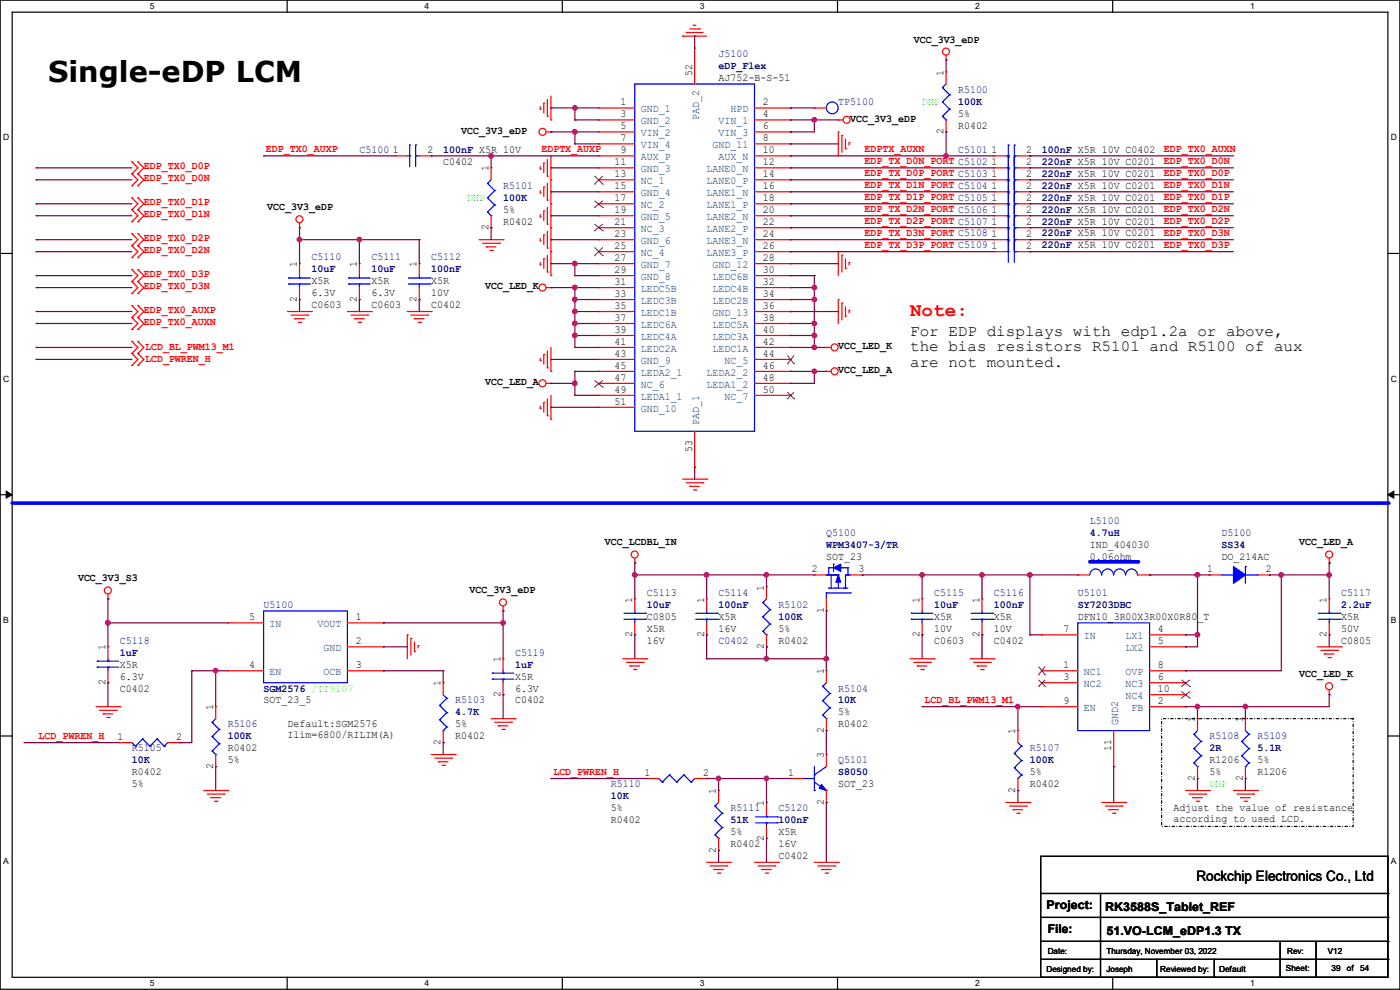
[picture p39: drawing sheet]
<svg xmlns="http://www.w3.org/2000/svg" width="297mm" height="210mm" viewBox="0 0 297 210" stroke-linecap="round" stroke-linejoin="round" font-family="sans-serif">
<defs><g id="words">
<text font-size="6.1" x="10.2" y="17.3">Single-eDP LCM</text>
<text font-size="4.1" fill="#f00" x="193.1" y="67">Note:</text>
<g font-size="3.3">
<text x="193.1" y="71.2">For EDP displays with edp1.2a or above,</text>
<text x="193.1" y="74.5">the bias resistors R5101 and R5100 of aux</text>
<text x="193.1" y="77.9">are not mounted.</text>
</g>
<text font-size="3" x="253.8" y="186.9">Rockchip Electronics Co., Ltd</text>
<g font-size="2.5">
<text x="222" y="192.9">Project:</text>
<text x="222.3" y="198">File:</text>
<text x="234.5" y="193.2">RK3588S_Tablet_REF</text>
<text x="234.7" y="198.2">51.VO-LCM_eDP1.3 TX</text>
</g>
<g font-size="2.3">
<text x="193.8" y="9">VCC_3V3_eDP</text>
<text x="146.8" y="16" transform="rotate(-90 146.8 16)">52</text>
<text x="152.4" y="17.1">AJ752-B-S-51</text>
<text x="200.2" y="16" transform="rotate(-90 200.2 16)">1</text>
<text x="131.6" y="22.4">1</text>
<text x="161.8" y="22.4">2</text>
<text x="97.8" y="28.3">VCC_3V3_eDP</text>
<text x="131.6" y="24.9">3</text>
<text x="131.6" y="27.4">5</text>
<text x="131.6" y="30">7</text>
<text x="161.8" y="24.9">4</text>
<text x="161.8" y="27.4">6</text>
<text x="161.8" y="30">8</text>
<text x="180.4" y="25.8">VCC_3V3_eDP</text>
<text x="200.2" y="28.5" transform="rotate(-90 200.2 28.5)">2</text>
<text x="203.2" y="27.3">R0402</text>
<text x="203.2" y="24.8">5%</text>
<text x="83.4" y="32.5">1</text>
<text x="90.7" y="32.5">2</text>
<text x="94" y="34.9">C0402</text>
<text x="130.3" y="35.1">11</text>
<text x="131.6" y="32.5">9</text>
<text x="161.8" y="32.5">10</text>
<text x="161.8" y="35.1">12</text>
<text x="210.4" y="32.5">1</text>
<text x="210.4" y="35.1">1</text>
<text x="217.7" y="32.5">2</text>
<text x="217.7" y="35.1">2</text>
<text x="103.6" y="36.4" transform="rotate(-90 103.6 36.4)">1</text>
<text x="130.3" y="37.6">13</text>
<text x="130.3" y="40.1">15</text>
<text x="161.8" y="37.6">14</text>
<text x="161.8" y="40.1">16</text>
<text x="210.4" y="40.1">1</text>
<text x="210.4" y="37.6">1</text>
<text x="217.7" y="40.1">2</text>
<text x="217.7" y="37.6">2</text>
<text x="56.7" y="44.6">VCC_3V3_eDP</text>
<text x="106.7" y="47.6">R0402</text>
<text x="106.7" y="45.1">5%</text>
<text x="130.3" y="42.7">17</text>
<text x="130.3" y="45.2">19</text>
<text x="130.3" y="47.8">21</text>
<text x="161.8" y="42.7">18</text>
<text x="161.8" y="45.2">20</text>
<text x="161.8" y="47.8">22</text>
<text x="210.4" y="47.8">1</text>
<text x="210.4" y="45.2">1</text>
<text x="210.4" y="42.7">1</text>
<text x="217.7" y="47.8">2</text>
<text x="217.7" y="45.2">2</text>
<text x="217.7" y="42.7">2</text>
<text x="103.6" y="48.8" transform="rotate(-90 103.6 48.8)">2</text>
<text x="130.3" y="50.3">23</text>
<text x="130.3" y="52.8">25</text>
<text x="161.8" y="50.3">24</text>
<text x="161.8" y="52.8">26</text>
<text x="210.4" y="50.3">1</text>
<text x="210.4" y="52.8">1</text>
<text x="217.7" y="50.3">2</text>
<text x="217.7" y="52.8">2</text>
<text x="63" y="56.7" transform="rotate(-90 63 56.7)">1</text>
<text x="75.7" y="56.7" transform="rotate(-90 75.7 56.7)">1</text>
<text x="88.4" y="56.7" transform="rotate(-90 88.4 56.7)">1</text>
<text x="130.3" y="55.4">27</text>
<text x="130.3" y="57.9">29</text>
<text x="161.8" y="55.4">28</text>
<text x="161.8" y="57.9">30</text>
<text x="63" y="64.1" transform="rotate(-90 63 64.1)">2</text>
<text x="66.1" y="65.4">C0603</text>
<text x="66.1" y="60.3">X5R</text>
<text x="66.1" y="62.9">6.3V</text>
<text x="75.7" y="64.1" transform="rotate(-90 75.7 64.1)">2</text>
<text x="78.8" y="65.4">C0603</text>
<text x="78.8" y="60.3">X5R</text>
<text x="78.8" y="62.9">6.3V</text>
<text x="88.4" y="64.1" transform="rotate(-90 88.4 64.1)">2</text>
<text x="91.5" y="65.4">C0402</text>
<text x="91.5" y="60.3">X5R</text>
<text x="91.5" y="62.9">10V</text>
<text x="102.9" y="61.3">VCC_LED_K</text>
<text x="130.3" y="60.5">31</text>
<text x="130.3" y="63">33</text>
<text x="130.3" y="65.5">35</text>
<text x="161.8" y="60.5">32</text>
<text x="161.8" y="63">34</text>
<text x="161.8" y="65.5">36</text>
<text x="130.3" y="68.1">37</text>
<text x="130.3" y="70.6">39</text>
<text x="161.8" y="68.1">38</text>
<text x="161.8" y="70.6">40</text>
<text x="130.3" y="73.2">41</text>
<text x="130.3" y="75.7">43</text>
<text x="161.8" y="73.2">42</text>
<text x="161.8" y="75.7">44</text>
<text x="177.8" y="74">VCC_LED_K</text>
<text x="102.9" y="81.7">VCC_LED_A</text>
<text x="130.3" y="78.2">45</text>
<text x="130.3" y="80.8">47</text>
<text x="130.3" y="83.3">49</text>
<text x="161.8" y="78.2">46</text>
<text x="161.8" y="80.8">48</text>
<text x="161.8" y="83.3">50</text>
<text x="177.8" y="79.1">VCC_LED_A</text>
<text x="130.3" y="85.9">51</text>
<text x="146.8" y="95.8" transform="rotate(-90 146.8 95.8)">53</text>
<text x="128.3" y="115.7">VCC_LCDBL_IN</text>
<text x="175.3" y="118.7">SOT_23</text>
<text x="231.2" y="116.2">IND_404030</text>
<text x="231.2" y="118.7">0.06ohm</text>
<text x="259.1" y="118.7">DO_214AC</text>
<text x="275.6" y="115.7">VCC_LED_A</text>
<text x="16.6" y="123.3">VCC_3V3_S3</text>
<text x="99.6" y="125.9">VCC_3V3_eDP</text>
<text x="162.1" y="125.3" transform="rotate(-90 162.1 125.3)">1</text>
<text x="172.3" y="121.4">2</text>
<text x="182.2" y="121.4">3</text>
<text x="256.1" y="121.4">1</text>
<text x="268.5" y="121.4">2</text>
<text x="52.9" y="131.6">5</text>
<text x="75.5" y="131.6">1</text>
<text x="134.1" y="127.8" transform="rotate(-90 134.1 127.8)">1</text>
<text x="137.2" y="131.4">C0805</text>
<text x="149.4" y="127.8" transform="rotate(-90 149.4 127.8)">1</text>
<text x="152.4" y="131.4">X5R</text>
<text x="174.8" y="130.1" transform="rotate(-90 174.8 130.1)">1</text>
<text x="195.1" y="127.8" transform="rotate(-90 195.1 127.8)">1</text>
<text x="198.2" y="131.4">X5R</text>
<text x="207.8" y="127.8" transform="rotate(-90 207.8 127.8)">1</text>
<text x="210.9" y="131.4">X5R</text>
<text x="228.6" y="131.4">DFN10_3R00X3R00X0R80_T</text>
<text x="281.4" y="127.8" transform="rotate(-90 281.4 127.8)">1</text>
<text x="284.5" y="131.4">X5R</text>
<text x="22.4" y="138" transform="rotate(-90 22.4 138)">1</text>
<text x="75.5" y="136.7">2</text>
<text x="134.1" y="135.2" transform="rotate(-90 134.1 135.2)">2</text>
<text x="137.2" y="134">X5R</text>
<text x="137.2" y="136.5">16V</text>
<text x="149.4" y="135.2" transform="rotate(-90 149.4 135.2)">2</text>
<text x="152.4" y="134">16V</text>
<text x="162.1" y="137.7" transform="rotate(-90 162.1 137.7)">2</text>
<text x="165.1" y="136.5">R0402</text>
<text x="165.1" y="134">5%</text>
<text x="195.1" y="135.2" transform="rotate(-90 195.1 135.2)">2</text>
<text x="198.2" y="136.5">C0603</text>
<text x="198.2" y="134">10V</text>
<text x="207.8" y="135.2" transform="rotate(-90 207.8 135.2)">2</text>
<text x="210.9" y="136.5">C0402</text>
<text x="210.9" y="134">10V</text>
<text x="225.6" y="134.1">7</text>
<text x="245.7" y="134.1">4</text>
<text x="245.7" y="136.7">5</text>
<text x="281.4" y="135.2" transform="rotate(-90 281.4 135.2)">2</text>
<text x="284.5" y="136.5">C0805</text>
<text x="284.5" y="134">50V</text>
<text x="25.4" y="141.6">X5R</text>
<text x="52.9" y="141.7">4</text>
<text x="75.5" y="141.7">3</text>
<text x="106.2" y="140.5" transform="rotate(-90 106.2 140.5)">1</text>
<text x="174.8" y="143" transform="rotate(-90 174.8 143)">1</text>
<text x="225.6" y="141.7">1</text>
<text x="245.7" y="141.7">8</text>
<text x="275.6" y="143.6">VCC_LED_K</text>
<text x="22.4" y="145.3" transform="rotate(-90 22.4 145.3)">2</text>
<text x="25.4" y="146.7">C0402</text>
<text x="25.4" y="144.1">6.3V</text>
<text x="55.9" y="149.2">SOT_23_5</text>
<text x="93.5" y="145.6" transform="rotate(-90 93.5 145.6)">1</text>
<text x="106.2" y="147.9" transform="rotate(-90 106.2 147.9)">2</text>
<text x="109.3" y="149.2">C0402</text>
<text x="109.3" y="144.1">X5R</text>
<text x="109.3" y="146.7">6.3V</text>
<text x="225.6" y="144.3">3</text>
<text x="225.6" y="149.4">9</text>
<text x="245.7" y="149.4">2</text>
<text x="245.7" y="144.3">6</text>
<text x="245.7" y="146.8">10</text>
<text x="45.2" y="150.7" transform="rotate(-90 45.2 150.7)">1</text>
<text x="61" y="154.3">Default:SGM2576</text>
<text x="96.6" y="154.3">5%</text>
<text x="174.8" y="155.5" transform="rotate(-90 174.8 155.5)">2</text>
<text x="177.8" y="154.3">R0402</text>
<text x="177.8" y="151.8">5%</text>
<text x="215.4" y="155.7" transform="rotate(-90 215.4 155.7)">1</text>
<text x="253.5" y="153.2" transform="rotate(-90 253.5 153.2)">1</text>
<text x="263.7" y="153.2" transform="rotate(-90 263.7 153.2)">1</text>
<text x="24.9" y="157">1</text>
<text x="37.4" y="157">2</text>
<text x="48.3" y="159.4">R0402</text>
<text x="48.3" y="161.9">5%</text>
<text x="61" y="156.6">Ilim=6800/RILIM(A)</text>
<text x="93.5" y="158" transform="rotate(-90 93.5 158)">2</text>
<text x="96.6" y="156.8">R0402</text>
<text x="174.8" y="160.8" transform="rotate(-90 174.8 160.8)">3</text>
<text x="235.7" y="159.3" transform="rotate(-90 235.7 159.3)">11</text>
<text x="256.6" y="161.9">R1206</text>
<text x="266.7" y="161.9">5%</text>
<text x="28" y="164.5">R0402</text>
<text x="28" y="167">5%</text>
<text x="45.2" y="163.1" transform="rotate(-90 45.2 163.1)">2</text>
<text x="136.7" y="164.6">1</text>
<text x="149.1" y="164.6">2</text>
<text x="167.2" y="164.6">1</text>
<text x="177.8" y="167">SOT_23</text>
<text x="218.5" y="167">R0402</text>
<text x="218.5" y="164.5">5%</text>
<text x="253.5" y="165.7" transform="rotate(-90 253.5 165.7)">2</text>
<text x="256.6" y="164.5">5%</text>
<text x="263.7" y="165.7" transform="rotate(-90 263.7 165.7)">2</text>
<text x="266.7" y="164.5">R1206</text>
<text x="129.6" y="172.1">5%</text>
<text x="151.9" y="168.4" transform="rotate(-90 151.9 168.4)">1</text>
<text x="162.1" y="171" transform="rotate(-90 162.1 171)">1</text>
<text x="174.8" y="170.7" transform="rotate(-90 174.8 170.7)">2</text>
<text x="215.4" y="168.2" transform="rotate(-90 215.4 168.2)">2</text>
<text x="249" y="172.1">Adjust the value of resistance</text>
<text x="129.6" y="174.6">R0402</text>
<text x="155" y="179.7">R0402</text>
<text x="155" y="177.2">5%</text>
<text x="162.1" y="178.4" transform="rotate(-90 162.1 178.4)">2</text>
<text x="165.1" y="177.2">X5R</text>
<text x="165.1" y="179.7">16V</text>
<text x="249" y="174.4">according to used LCD.</text>
<text x="151.9" y="180.9" transform="rotate(-90 151.9 180.9)">2</text>
<text x="165.1" y="182.2">C0402</text>
</g>
<g font-size="2.3" fill="#000080">
<text x="152.4" y="12.1">J5100</text>
<text x="152.4" y="14.6">eDP_Flex</text>
<text x="177.8" y="22.2">TP5100</text>
<text x="203.2" y="19.7">R5100</text>
<text x="203.2" y="22.2">100K</text>
<text x="76.2" y="32.4">C5100</text>
<text x="94" y="32.4">100nF X5R 10V</text>
<text x="203.2" y="32.4">C5101</text>
<text x="221" y="32.4">100nF X5R 10V C0402</text>
<text x="221" y="34.9">220nF X5R 10V C0201</text>
<text x="106.7" y="40">R5101</text>
<text x="221" y="40">220nF X5R 10V C0201</text>
<text x="221" y="37.5">220nF X5R 10V C0201</text>
<text x="106.7" y="42.5">100K</text>
<text x="221" y="47.6">220nF X5R 10V C0201</text>
<text x="221" y="45.1">220nF X5R 10V C0201</text>
<text x="221" y="42.5">220nF X5R 10V C0201</text>
<text x="221" y="50.2">220nF X5R 10V C0201</text>
<text x="221" y="52.7">220nF X5R 10V C0201</text>
<text x="66.1" y="55.2">C5110</text>
<text x="66.1" y="57.8">10uF</text>
<text x="78.8" y="55.2">C5111</text>
<text x="78.8" y="57.8">10uF</text>
<text x="91.5" y="55.2">C5112</text>
<text x="91.5" y="57.8">100nF</text>
<text x="175.3" y="113.7">Q5100</text>
<text x="231.2" y="111.1">L5100</text>
<text x="231.2" y="113.7">4.7uH</text>
<text x="259.1" y="113.7">D5100</text>
<text x="175.3" y="116.2">WPM3407-3/TR</text>
<text x="259.1" y="116.2">SS34</text>
<text x="55.9" y="128.9">U5100</text>
<text x="137.2" y="126.4">C5113</text>
<text x="137.2" y="128.9">10uF</text>
<text x="152.4" y="126.4">C5114</text>
<text x="152.4" y="128.9">100nF</text>
<text x="165.1" y="128.9">R5102</text>
<text x="165.1" y="131.4">100K</text>
<text x="198.2" y="126.4">C5115</text>
<text x="198.2" y="128.9">10uF</text>
<text x="210.9" y="126.4">C5116</text>
<text x="210.9" y="128.9">100nF</text>
<text x="228.6" y="126.4">U5101</text>
<text x="228.6" y="128.9">SY7203DBC</text>
<text x="284.5" y="126.4">C5117</text>
<text x="284.5" y="128.9">2.2uF</text>
<text x="25.4" y="136.5">C5118</text>
<text x="152.4" y="136.5">C0402</text>
<text x="25.4" y="139.1">1uF</text>
<text x="109.3" y="139.1">C5119</text>
<text x="109.3" y="141.6">1uF</text>
<text x="55.9" y="146.7">SGM2576 /TT9107</text>
<text x="96.6" y="149.2">R5103</text>
<text x="177.8" y="146.7">R5104</text>
<text x="177.8" y="149.2">10K</text>
<text x="48.3" y="154.3">R5106</text>
<text x="96.6" y="151.8">4.7K</text>
<text x="28" y="159.4">R5105</text>
<text x="28" y="161.9">10K</text>
<text x="48.3" y="156.8">100K</text>
<text x="177.8" y="161.9">Q5101</text>
<text x="218.5" y="159.4">R5107</text>
<text x="218.5" y="161.9">100K</text>
<text x="256.6" y="156.8">R5108</text>
<text x="256.6" y="159.4">2R</text>
<text x="266.7" y="156.8">R5109</text>
<text x="266.7" y="159.4">5.1R</text>
<text x="129.6" y="167">R5110</text>
<text x="177.8" y="164.5">S8050</text>
<text x="129.6" y="169.5">10K</text>
<text x="155" y="172.1">R5111</text>
<text x="165.1" y="172.1">C5120</text>
<text x="155" y="174.6">51K</text>
<text x="165.1" y="174.6">100nF</text>
</g>
<g font-size="2.3" fill="#004080">
<text x="135.9" y="23.8">GND_1</text>
<text x="155" y="23.8">HPD</text>
<text x="135.9" y="26.4">GND_2</text>
<text x="135.9" y="28.9">VIN_2</text>
<text x="148.3" y="25.4" transform="rotate(-90 148.3 25.4)">PAD_2</text>
<text x="152.4" y="26.4">VIN_1</text>
<text x="152.4" y="28.9">VIN_3</text>
<text x="135.9" y="31.5">VIN_4</text>
<text x="135.9" y="34">AUX_P</text>
<text x="151.2" y="31.5">GND_11</text>
<text x="152.4" y="34">AUX_N</text>
<text x="135.9" y="36.5">GND_3</text>
<text x="135.9" y="39.1">NC_1</text>
<text x="135.9" y="41.6">GND_4</text>
<text x="149.9" y="36.5">LANE0_N</text>
<text x="149.9" y="39.1">LANE0_P</text>
<text x="149.9" y="41.6">LANE1_N</text>
<text x="135.9" y="44.2">NC_2</text>
<text x="135.9" y="46.7">GND_5</text>
<text x="149.9" y="44.2">LANE1_P</text>
<text x="149.9" y="46.7">LANE2_N</text>
<text x="135.9" y="49.2">NC_3</text>
<text x="135.9" y="51.8">GND_6</text>
<text x="149.9" y="49.2">LANE2_P</text>
<text x="149.9" y="51.8">LANE3_N</text>
<text x="135.9" y="54.3">NC_4</text>
<text x="135.9" y="56.9">GND_7</text>
<text x="135.9" y="59.4">GND_8</text>
<text x="149.9" y="54.3">LANE3_P</text>
<text x="151.2" y="56.9">GND_12</text>
<text x="151.2" y="59.4">LEDC6B</text>
<text x="135.9" y="61.9">LEDC5B</text>
<text x="135.9" y="64.5">LEDC3B</text>
<text x="151.2" y="61.9">LEDC4B</text>
<text x="151.2" y="64.5">LEDC2B</text>
<text x="135.9" y="67">LEDC1B</text>
<text x="135.9" y="69.6">LEDC6A</text>
<text x="151.2" y="67">GND_13</text>
<text x="151.2" y="69.6">LEDC5A</text>
<text x="135.9" y="72.1">LEDC4A</text>
<text x="135.9" y="74.6">LEDC2A</text>
<text x="135.9" y="77.2">GND_9</text>
<text x="151.2" y="72.1">LEDC3A</text>
<text x="151.2" y="74.6">LEDC1A</text>
<text x="153.7" y="77.2">NC_5</text>
<text x="135.9" y="79.7">LEDA2_1</text>
<text x="135.9" y="82.3">NC_6</text>
<text x="149.9" y="79.7">LEDA2_2</text>
<text x="149.9" y="82.3">LEDA1_2</text>
<text x="135.9" y="84.8">LEDA1_1</text>
<text x="135.9" y="87.3">GND_10</text>
<text x="153.7" y="84.8">NC_7</text>
<text x="148.3" y="90.2" transform="rotate(-90 148.3 90.2)">PAD_1</text>
<text x="57.2" y="133.1">IN</text>
<text x="67.4" y="133.1">VOUT</text>
<text x="229.9" y="135.6">IN</text>
<text x="238.8" y="135.6">LX1</text>
<text x="57.2" y="143.2">EN</text>
<text x="68.6" y="143.2">OCB</text>
<text x="68.6" y="138.1">GND</text>
<text x="229.9" y="143.2">NC1</text>
<text x="238.8" y="138.1">LX2</text>
<text x="238.8" y="143.2">OVP</text>
<text x="229.9" y="145.8">NC2</text>
<text x="238.8" y="145.8">NC3</text>
<text x="238.8" y="148.3">NC4</text>
<text x="229.9" y="150.8">EN</text>
<text x="237.2" y="153.7" transform="rotate(-90 237.2 153.7)">GND2</text>
<text x="240.1" y="150.8">FB</text>
</g>
<g font-size="2.3" fill="#0f0">
<text x="195.6" y="22.2">DNP</text>
<text x="99.1" y="42.5">DNP</text>
<text x="256.6" y="167">DNP</text>
</g>
<g font-size="2.3" fill="#f00">
<text x="30.5" y="35.9">EDP_TX0_D0P</text>
<text x="56.4" y="32.3">EDP_TX0_AUXP</text>
<text x="114.9" y="32.3">EDPTX_AUXP</text>
<text x="183.4" y="32.3">EDPTX_AUXN</text>
<text x="183.4" y="34.9">EDP_TX_D0N_PORT C5102</text>
<text x="246.9" y="32.3">EDP_TX0_AUXN</text>
<text x="246.9" y="34.9">EDP_TX0_D0N</text>
<text x="30.5" y="38.5">EDP_TX0_D0N</text>
<text x="183.4" y="37.4">EDP_TX_D0P_PORT C5103</text>
<text x="183.4" y="40">EDP_TX_D1N_PORT C5104</text>
<text x="246.9" y="40">EDP_TX0_D1N</text>
<text x="246.9" y="37.4">EDP_TX0_D0P</text>
<text x="30.5" y="46.1">EDP_TX0_D1N</text>
<text x="30.5" y="43.6">EDP_TX0_D1P</text>
<text x="183.4" y="42.5">EDP_TX_D1P_PORT C5105</text>
<text x="183.4" y="45">EDP_TX_D2N_PORT C5106</text>
<text x="183.4" y="47.6">EDP_TX_D2P_PORT C5107</text>
<text x="246.9" y="42.5">EDP_TX0_D1P</text>
<text x="246.9" y="45">EDP_TX0_D2N</text>
<text x="246.9" y="47.6">EDP_TX0_D2P</text>
<text x="30.5" y="53.7">EDP_TX0_D2N</text>
<text x="30.5" y="51.2">EDP_TX0_D2P</text>
<text x="183.4" y="50.1">EDP_TX_D3N_PORT C5108</text>
<text x="183.4" y="52.7">EDP_TX_D3P_PORT C5109</text>
<text x="246.9" y="50.1">EDP_TX0_D3N</text>
<text x="246.9" y="52.7">EDP_TX0_D3P</text>
<text x="30.5" y="58.8">EDP_TX0_D3P</text>
<text x="30.5" y="61.3">EDP_TX0_D3N</text>
<text x="30.5" y="69">EDP_TX0_AUXN</text>
<text x="30.5" y="66.4">EDP_TX0_AUXP</text>
<text x="30.8" y="74.3">LCD_BL_PWM13_M1</text>
<text x="30.8" y="76.8">LCD_PWREN_H</text>
<text x="196.1" y="149.2">LCD_BL_PWM13_M1</text>
<text x="8.2" y="156.8">LCD_PWREN_H</text>
<text x="117.4" y="164.4">LCD_PWREN_H</text>
</g>
<g font-size="1.8">
<text x="31.8" y="1.9">5</text>
<text x="90.1" y="1.9">4</text>
<text x="148.5" y="1.9">3</text>
<text x="206.8" y="1.9">2</text>
<text x="265.2" y="1.9">1</text>
<text x=".7" y="29.8">D</text>
<text x="295.1" y="29.8">D</text>
<text x=".7" y="80.9">C</text>
<text x="295.1" y="80.9">C</text>
<text x=".7" y="132.1">B</text>
<text x="295.1" y="132.1">B</text>
<text x=".7" y="183.3">A</text>
<text x="295.1" y="183.3">A</text>
<text x="222.3" y="202.3">Date:</text>
<text x="234.7" y="202.3">Thursday, November 03, 2022</text>
<text x="273.1" y="202.3">Rev:</text>
<text x="281.7" y="202.3">V12</text>
<text x="31.8" y="209.2">5</text>
<text x="90.1" y="209.2">4</text>
<text x="148.5" y="209.2">3</text>
<text x="206.8" y="209.2">2</text>
<text x="222" y="206.1">Designed by:</text>
<text x="234.7" y="206.1">Joseph</text>
<text x="246.1" y="206.1">Reviewed by:</text>
<text x="258.6" y="206.1">Default</text>
<text x="265.2" y="209.2">1</text>
<text x="272.8" y="205.9">Sheet:</text>
<text x="282.5" y="205.9">39</text>
<text x="285.7" y="205.9">of</text>
<text x="288.6" y="205.9">54</text>
</g>
</g></defs>
<path d="M0 0h297v209.8h-297zM2.6 2.6h291.8v204.7h-291.8z" fill="none" stroke="#000" stroke-width=".25"/>
<g fill="#fff">
<path d="M31.7 .3h1v2h-1z"/>
<path d="M31.7 207.6h1v2h-1z"/>
</g>
<path d="M60.9 0v2.6M60.9 207.3v2.5" fill="none" stroke="#000" stroke-width=".25"/>
<g fill="#fff">
<path d="M90.1 .3h1v2h-1z"/>
<path d="M90.1 207.6h1v2h-1z"/>
</g>
<path d="M119.3 0v2.6M119.3 207.3v2.5" fill="none" stroke="#000" stroke-width=".25"/>
<g fill="#fff">
<path d="M148.5 .3h.9v2h-.9z"/>
<path d="M148.5 207.6h.9v2h-.9z"/>
</g>
<path d="M177.7 0v2.6M177.7 207.3v2.5" fill="none" stroke="#000" stroke-width=".25"/>
<g fill="#fff">
<path d="M206.8 .3h1v2h-1z"/>
<path d="M206.8 207.6h1v2h-1z"/>
</g>
<path d="M236.1 0v2.6M236.1 207.3v2.5" fill="none" stroke="#000" stroke-width=".25"/>
<g fill="#fff">
<path d="M265.2 .3h1v2h-1z"/>
<path d="M265.2 207.6h1v2h-1z"/>
<path d="M.7 28.2h1.2v1.9h-1.2z"/>
<path d="M295.1 28.2h1.2v1.9h-1.2z"/>
<path d="M.7 79.3h1.2v2h-1.2z"/>
<path d="M295.1 79.3h1.2v2h-1.2z"/>
</g>
<path d="M0 53.8h2.6M294.4 53.8h2.6" fill="none" stroke="#000" stroke-width=".25"/>
<g fill="#fff">
<path d="M.7 130.5h1.2v2h-1.2z"/>
<path d="M295.1 130.5h1.1v2h-1.1z"/>
</g>
<path d="M0 104.9h2.6M294.4 104.9h2.6" fill="none" stroke="#000" stroke-width=".25"/>
<path d="M1.3 104.2l1.3 .7-1.3 .8zM294.4 104.9l1.3-.7v1.5z" fill="#000" stroke="#000" stroke-width=".21"/>
<g fill="#fff">
<path d="M.7 181.7h1.2v2h-1.2z"/>
<path d="M295.1 181.7h1.1v2h-1.1z"/>
</g>
<path d="M0 156.1h2.6M294.4 156.1h2.6" fill="none" stroke="#000" stroke-width=".25"/>
<path d="M246.4 152.4h40.7v22.9h-40.7z" fill="none" stroke="#000" stroke-width=".25" stroke-dasharray=".5 .5 0 .5"/>
<path d="M2.6 106.7h291.8" fill="none" stroke="#00f" stroke-width=".76"/>
<circle cx="294.4" cy="106.7" r=".38" fill="#00f"/>
<g fill="none" stroke="#f00" stroke-width=".25">
<path d="M144.8 7.7h.1M144.8 7.7h5.1M145.6 6.9h.1M145.6 6.9h3.5M146.3 6.1h2.1M147.1 5.4h.1M147.1 5.4h.5M147.4 10.2h.1M147.4 10.2v7.6M148.4 6.1h.1M200.7 12.7h.1M200.7 15.3h.1"/>
<path d="M200.7 11.7v1M200.7 15.3v2.5M28 39.4h.1M28 36.9h.1M28 34.3h.1M28 36.9l1.3 1.2-1.3 1.3M28 34.3l1.3 1.3-1.3 1.3M29.3 39.4h.1M29.3 36.9h.1M29.3 34.3h.1M29.3 36.9l1.2 1.2-1.2 1.3M29.3 34.3l1.2 1.3-1.2 1.3"/>
<path d="M83.9 33.1h.1M83.9 33.1h2.5M88.9 33.1h2.6M91.5 33.1h.1M104.2 35.6h.1M104.2 35.6v2.5M114.6 23.2h.1M114.6 35.9h.1M114.6 22.6v.6M114.6 35.3v.6M115.4 21.9h.1M115.4 34.6h.1"/>
<path d="M115.4 39.7h.1M115.4 21.9v2M115.4 34.6v2M115.4 39.7v2M115.9 28h1M116.1 24.7h.1M116.1 37.4h.1M116.1 21.1v3.6M116.1 33.8v3.6M116.1 38.9v3.6M116.9 25.4h.1M116.9 28h.1"/>
<path d="M116.9 38.1h.1M116.9 20.4v5M116.9 33.1v25.4M127 22.9h.1M127 25.4h.1M127 28h.1M127 30.5h.1M127 33.1h.1M127 35.6h.1M127 38.1h.1M127 28h7.7M127 25.4h7.7"/>
<path d="M127 33.1h7.7M127 38.1h7.7M127 22.9h7.7M127 30.5h7.7M127 35.6h7.7M160.1 28h7.6M160.1 25.4h7.6M160.1 33.1h7.6M160.1 38.1h7.6M160.1 22.9h7.6M160.1 30.5h7.6M160.1 35.6h7.6"/>
<path d="M167.7 22.9h.1M167.7 25.4h.1M167.7 28h.1M167.7 30.5h.1M167.7 33.1h.1M167.7 35.6h.1M167.7 38.1h.1M177.8 25.4h.1M177.8 28h.1M177.8 25.4h1.1M177.8 28v5.1M178.6 28.7h.1"/>
<path d="M178.6 28.7v3.6M179.4 31.5h.1M179.4 29.5v2M180.1 30.3h.1M180.1 30.3v.5M200.7 28h.1M200.7 25.4v2.6M210.9 33.1h.1M210.9 38.1h.1M210.9 33.1h2.5M210.9 38.1h2.5M215.9 33.1h2.6"/>
<path d="M215.9 38.1h2.6M218.5 33.1h.1M218.5 38.1h.1M28 54.7h.1M28 52.1h.1M28 49.6h.1M28 47h.1M28 44.5h.1M28 42h.1M28 59.7h.1M28 57.2h.1M28 52.1l1.3 1.3-1.3 1.3"/>
<path d="M28 49.6l1.3 1.2-1.3 1.3M28 44.5l1.3 1.3-1.3 1.2M28 42l1.3 1.2-1.3 1.3M28 59.7l1.3 1.3-1.3 1.3M28 57.2l1.3 1.3-1.3 1.2M29.3 54.7h.1M29.3 52.1h.1M29.3 49.6h.1M29.3 47h.1M29.3 44.5h.1M29.3 42h.1M29.3 59.7h.1"/>
<path d="M29.3 57.2h.1M29.3 52.1l1.2 1.3-1.2 1.3M29.3 49.6l1.2 1.2-1.2 1.3M29.3 44.5l1.2 1.3-1.2 1.2M29.3 42l1.2 1.2-1.2 1.3M29.3 59.7l1.2 1.3-1.2 1.3M29.3 57.2l1.2 1.3-1.2 1.2M63.5 48.3h.1M63.5 55.9h.1M63.5 47.3v1M63.5 55.9v2.6M88.9 55.9h.1"/>
<path d="M88.9 55.9v2.6M101.6 50.8h5.1M102.4 51.6h3.6M103.2 52.4h.1M103.2 52.4h2M103.9 53.1h.5M104.2 48.3h.1M104.2 45.8v2.5M104.4 53.1h.1M106 51.6h.1M106.7 50.8h.1M114.6 40.9h.1"/>
<path d="M114.6 46h.1M114.6 51.1h.1M114.6 56.2h.1M114.6 40.4v.5M114.6 45.5v.5M114.6 50.6v.5M114.6 55.7v.5M115.4 44.7h.1M115.4 49.8h.1M115.4 54.9h.1M115.4 44.7v2.1M115.4 49.8v2.1"/>
<path d="M115.4 54.9v2M116.1 42.5h.1M116.1 47.5h.1M116.1 52.6h.1M116.1 57.7h.1M116.1 44v3.5M116.1 49.1v3.5M116.1 54.1v3.6M116.9 43.2h.1M116.9 48.3h.1M116.9 53.4h.1M116.9 58.5h.1"/>
<path d="M127 40.7h.1M127 43.2h.1M127 45.8h.1M127 48.3h.1M127 50.8h.1M127 53.4h.1M127 55.9h.1M127 58.5h.1M127 50.8h7.7M127 40.7h7.7M127 48.3h7.7M127 43.2h7.7"/>
<path d="M127 45.8h7.7M127 53.4h7.7M127 55.9h7.7M127 58.5h7.7M160.1 50.8h7.6M160.1 40.7h7.6M160.1 48.3h7.6M160.1 43.2h7.6M160.1 45.8h7.6M160.1 53.4h7.6M160.1 55.9h7.6M160.1 58.5h7.6"/>
<path d="M167.7 40.7h.1M167.7 43.2h.1M167.7 45.8h.1M167.7 48.3h.1M167.7 50.8h.1M167.7 53.4h.1M167.7 55.9h.1M167.7 58.5h.1M177.8 53.4h.1M177.8 53.4v5.1M178.6 54.1h.1M178.6 54.1v3.6"/>
<path d="M179.4 56.9h.1M179.4 54.9v2M180.1 55.7h.1M180.1 55.7v.5M210.9 40.7h.1M210.9 48.3h.1M210.9 50.8h.1M210.9 53.4h.1M210.9 50.8h2.5M210.9 40.7h2.5M210.9 48.3h2.5M210.9 53.4h2.5"/>
<path d="M215.9 50.8h2.6M215.9 40.7h2.6M215.9 48.3h2.6M215.9 53.4h2.6M218.5 40.7h.1M218.5 48.3h.1M218.5 50.8h.1M218.5 53.4h.1M28 69.9h.1M28 67.4h.1M28 64.8h.1M28 62.3h.1"/>
<path d="M28 75h.1M28 72.4h.1M28 77.5h.1M28 67.4l1.3 1.2-1.3 1.3M28 64.8l1.3 1.3-1.3 1.3M28 72.4l1.3 1.3-1.3 1.3M28 75l1.3 1.2-1.3 1.3M29.3 69.9h.1M29.3 67.4h.1M29.3 64.8h.1M29.3 62.3h.1M29.3 75h.1"/>
<path d="M29.3 72.4h.1M29.3 77.5h.1M29.3 67.4l1.2 1.2-1.2 1.3M29.3 64.8l1.2 1.3-1.2 1.3M29.3 72.4l1.2 1.3-1.2 1.3M29.3 75l1.2 1.2-1.2 1.3M61 66.1h5.1M61.8 66.8h3.5M62.5 67.6h.1M62.5 67.6h2.1M63.3 68.4h.5M63.5 63.5h.1"/>
<path d="M63.5 61v2.5M63.8 68.4h.1M65.3 66.8h.1M66.1 66.1h.1M73.7 66.1h5.1M74.5 66.8h3.5M75.2 67.6h.1M75.2 67.6h2.1M76 68.4h.5M76.5 68.4h.1M78 66.8h.1M78.8 66.1h.1"/>
<path d="M86.4 66.1h5.1M87.2 66.8h3.5M87.9 67.6h.1M87.9 67.6h2.1M88.7 68.4h.5M88.9 63.5h.1M88.9 61v2.5M89.2 68.4h.1M90.7 66.8h.1M91.5 66.1h.1M114.6 76.5h.1M114.6 76v.5"/>
<path d="M115.4 75.2h.1M115.4 75.2v2.1M115.9 61h1M116.1 78h.1M116.1 74.5v3.5M116.9 61h.1M116.9 78.8h.1M116.9 73.7v5.1M127 61h.1M127 63.5h.1M127 66.1h.1M127 68.6h.1"/>
<path d="M127 71.2h.1M127 73.7h.1M127 76.2h.1M127 78.8h.1M127 61h7.7M127 73.7h7.7M127 78.8h7.7M127 66.1h7.7M127 63.5h7.7M127 68.6h7.7M127 71.2h7.7M127 76.2h7.7"/>
<path d="M160.1 61h7.6M160.1 73.7h7.6M160.1 78.8h7.6M160.1 66.1h7.6M160.1 63.5h7.6M160.1 68.6h7.6M160.1 71.2h7.6M160.1 76.2h7.6M167.7 61h.1M167.7 63.5h.1M167.7 66.1h.1M167.7 68.6h.1"/>
<path d="M167.7 71.2h.1M167.7 73.7h.1M167.7 76.2h.1M167.7 78.8h.1M175.3 73.7h.1M175.3 78.8h.1M175.3 73.7h1M175.3 78.8h1M177.8 63.5h.1M177.8 63.5v5.1M178.6 64.3h.1M178.6 64.3v3.6"/>
<path d="M179.4 67.1h.1M179.4 65.1v2M180.1 65.8h.1M180.1 65.8v.5M114.6 86.7h.1M114.6 86.1v.6M115.4 85.4h.1M115.4 85.4v2M115.9 81.3h1M116.1 88.2h.1M116.1 84.6v3.6M116.9 88.9h.1"/>
<path d="M116.9 81.3h.1M116.9 83.9v5M127 81.3h.1M127 83.9h.1M127 86.4h.1M127 81.3h7.7M127 83.9h7.7M127 86.4h7.7M147.4 99.1h.1M147.4 91.5v7.6M160.1 81.3h7.6M160.1 83.9h7.6"/>
<path d="M167.7 81.3h.1M167.7 83.9h.1M134.7 119.4h.1M134.7 118.4v1M144.8 101.6h5.1M145.6 102.4h3.5M146.3 103.2h.1M146.3 103.2h2.1M147.1 103.9h.5M147.6 103.9h.1M149.1 102.4h.1M149.9 101.6h.1"/>
<path d="M282 119.4h.1M282 118.4v1M22.9 127h.1M22.9 126v1M48.3 132.1h.1M48.3 132.1h7.6M73.7 137.2h7.6M73.7 132.1h7.6M81.3 137.2h.1M81.3 132.1h.1M86.4 134.7h.1M86.4 134.7v5"/>
<path d="M87.2 135.4h.1M87.2 135.4v3.6M87.9 138.2h.1M87.9 136.2v2M88.7 136.9h.1M88.7 136.9v.6M106.7 129.6h.1M106.7 128.6v1M132.1 139.7h5.1M134.7 127h.1M134.7 134.7h.1M134.7 127v2.6"/>
<path d="M134.7 132.1v2.6M137.2 139.7h.1M172.8 122h.1M172.8 122h2.5M175.3 129.6h.1M175.3 127v2.6M180.4 122h2.5M182.9 122h.1M193.1 139.7h5.1M198.2 139.7h.1M205.8 139.7h5.1M208.3 127h.1"/>
<path d="M208.3 134.7h.1M208.3 127v2.6M208.3 132.1v2.6M210.9 139.7h.1M256.6 122h.1M256.6 122h2.5M266.7 122h2.6M269.3 122h.1M279.4 137.2h5.1M280.2 138h3.6M281 138.7h.1M281 138.7h2"/>
<path d="M281.7 139.5h.5M282.2 139.5h.1M283.8 138h.1M284.5 137.2h.1M20.4 149.9h5M21.1 150.7h3.6M21.9 151.4h.1M21.9 151.4h2M22.6 152.2h.6M23.2 152.2h.1M24.7 150.7h.1M25.4 149.9h.1"/>
<path d="M25.4 157.5h.1M25.4 157.5h2.6M35.6 157.5h2.5M38.1 157.5h.1M45.8 149.9h.1M45.8 149.9v2.5M48.3 142.3h.1M48.3 142.3h7.6M73.7 142.3h7.6M81.3 142.3h.1M104.2 152.4h5.1M104.9 153.2h3.6"/>
<path d="M105.7 154h.1M105.7 154h2M106.5 154.7h.5M107 154.7h.1M108.5 153.2h.1M109.3 152.4h.1M132.9 140.5h3.5M133.6 141.3h.1M133.6 141.3h2.1M134.4 142h.5M134.9 142h.1M136.4 140.5h.1"/>
<path d="M175.3 142.3h.1M175.3 155h.1M175.3 142.3v2.5M175.3 152.4v2.6M193.8 140.5h3.6M194.6 141.3h.1M194.6 141.3h2M195.4 142h.5M195.9 142h.1M197.4 140.5h.1M206.5 140.5h3.6M207.3 141.3h.1"/>
<path d="M207.3 141.3h2M208.1 142h.5M208.6 142h.1M210.1 140.5h.1M254 152.4h.1M254 152.4v2.6M282 147.4h.1M282 146.3v1.1M43.2 167.7h5.1M44 168.4h3.5M44.7 169.2h.1M44.7 169.2h2.1"/>
<path d="M45.5 170h.5M45.8 162.6h.1M45.8 160.1v2.5M46 170h.1M47.5 168.4h.1M48.3 167.7h.1M91.5 160.1h5.1M92.2 160.8h3.6M93 161.6h.1M93 161.6h2M93.8 162.3h.5M94.3 162.3h.1"/>
<path d="M95.8 160.8h.1M96.6 160.1h.1M152.4 167.7h.1M152.4 167.7v2.5M152.4 177.8v2.6M162.6 170.2h.1M162.6 177.8h.1M162.6 170.2v2.6M162.6 175.3v2.5M167.7 165.1h.1M167.7 165.1h2.5M175.3 170.2h.1"/>
<path d="M175.3 160.1h.1M175.3 160.1v2.5M175.3 167.7v2.5M213.4 170.2h5.1M214.2 171h3.5M214.9 171.7h.1M214.9 171.7h2.1M215.7 172.5h.5M216.2 172.5h.1M217.7 171h.1M218.5 170.2h.1M233.7 170.2h5.1"/>
<path d="M234.5 171h3.5M235.2 171.7h.1M235.2 171.7h2.1M236 172.5h.5M236.5 172.5h.1M238 171h.1M238.8 170.2h.1M251.5 167.7h5.1M252.3 168.4h3.5M253 169.2h.1M253 169.2h2.1M253.8 170h.5"/>
<path d="M254 165.1h.1M254 162.6v2.5M254.3 170h.1M255.8 168.4h.1M256.6 167.7h.1M261.7 167.7h5M262.4 168.4h3.6M263.2 169.2h.1M263.2 169.2h2M263.9 170h.6M264.5 170h.1M266 168.4h.1"/>
<path d="M266.7 167.7h.1M149.9 182.9h5.1M150.7 183.7h3.5M151.4 184.4h.1M151.4 184.4h2.1M152.2 185.2h.5M152.4 180.4h.1M152.7 185.2h.1M154.2 183.7h.1M155 182.9h.1M160.1 182.9h5M160.8 183.7h3.6"/>
<path d="M161.6 184.4h.1M161.6 184.4h2M162.3 185.2h.6M162.9 185.2h.1M164.4 183.7h.1M165.1 182.9h.1M172.8 182.9h5M173.5 183.7h3.6M174.3 184.4h.1M174.3 184.4h2M175 185.2h.6M175.6 185.2h.1"/>
<path d="M177.1 183.7h.1M177.8 182.9h.1"/>
<circle cx="200.7" cy="10.9" r=".74"/>
<circle cx="115.1" cy="28" r=".74"/>
<circle cx="179.6" cy="25.4" r=".74"/>
<circle cx="63.5" cy="46.5" r=".74"/>
<circle cx="115.1" cy="61" r=".74"/>
<circle cx="177.1" cy="78.8" r=".74"/>
<circle cx="177.1" cy="73.7" r=".74"/>
<circle cx="115.1" cy="81.3" r=".74"/>
<circle cx="134.6" cy="117.6" r=".74"/>
<circle cx="282" cy="117.6" r=".74"/>
<circle cx="22.9" cy="125.2" r=".74"/>
<circle cx="106.7" cy="127.8" r=".74"/>
<circle cx="282" cy="145.6" r=".74"/>
</g>
<g fill="none" stroke="#000" stroke-width=".25">
<path d="M220.8 181.7h73.6v25.6h-73.6zM220.8 189.5h73.6M220.8 194.6h73.6M220.8 199.7h73.6M233.5 189.5v17.8M271.6 199.7v7.6M279.2 199.7v7.6M294.4 189.5h.1M294.4 194.6h.1M294.4 199.7h.1M220.8 203.5h73.6M233.5 207.3h.1"/>
<path d="M245.4 207.3h.1M245.4 203.5v3.8M257.6 207.3h.1M257.6 203.5v3.8M271.6 207.3h.1M279.2 207.3h.1M294.4 203.5h.1"/>
</g>
<g fill="none" stroke="#00f" stroke-width=".25">
<path d="M134.7 17.8h25.4v73.7h-25.4zM199.9 18.6h.1M199.9 18.6l1.6 1.5M200.7 17.8l-.8 .8M86.4 33.1h.5M86.9 33.1h.1M86.9 30.8h.1M86.9 30.8v4.5M88.2 30.8h.1M88.2 33.1h.1M88.2 33.1h.7M88.2 30.8v4.5"/>
<path d="M103.4 38.9h.1M103.4 38.9l1.5 1.5M104.2 38.1l-.8 .8M199.9 21.6h.1M199.9 24.7h.1M199.9 21.6l1.6 1.6M199.9 24.7l.8 .7M200.7 25.4h.1M201.5 20.1h.1M201.5 23.2h.1M201.5 20.1l-1.6 1.5M201.5 23.2l-1.6 1.5"/>
<path d="M213.4 33.1h.5M213.4 38.1h.5M213.9 38.4h.1M213.9 33.1h.1M213.9 30.8h.1M213.9 38.1h.1M213.9 35.9h.1M213.9 30.8v4.5M213.9 35.9v7.1M215.2 38.4h.1M215.2 30.8h.1M215.2 33.1h.1"/>
<path d="M215.2 35.9h.1M215.2 38.1h.1M215.2 30.8v4.5M215.2 35.9v7.1M215.2 33.1h.7M215.2 38.1h.7M61.3 59h.1M61.3 59h4.5M63.5 59h.1M63.5 58.5v.5M86.7 59h4.5M88.9 59h.1"/>
<path d="M88.9 58.5v.5M91.2 59h.1M103.4 42h.1M103.4 45h.1M103.4 42l1.5 1.5M103.4 45l.8 .8M104.2 45.8h.1M104.9 40.4h.1M104.9 43.5h.1M104.9 40.4l-1.5 1.6M104.9 43.5l-1.5 1.5M213.4 40.7h.5"/>
<path d="M213.4 48.3h.5M213.4 50.8h.5M213.4 53.4h.5M213.9 40.7h.1M213.9 48.3h.1M213.9 46h.1M213.9 50.8h.1M213.9 48.6h.1M213.9 53.4h.1M213.9 51.1h.1M213.9 46v9.7M215.2 40.7h.1"/>
<path d="M215.2 46h.1M215.2 48.3h.1M215.2 48.6h.1M215.2 50.8h.1M215.2 51.1h.1M215.2 53.4h.1M215.2 40.7h.7M215.2 46v9.7M215.2 48.3h.7M215.2 50.8h.7M215.2 53.4h.7M61.3 60.2h.1"/>
<path d="M61.3 60.2h4.5M63.5 60.2h.1M63.5 60.2v.8M86.7 60.2h4.5M88.9 60.2h.1M88.9 60.2v.8M91.2 60.2h.1M176.8 119.7h.1M176.8 119.7v1.5M55.9 129.6h17.8v15.2h-17.8zM132.4 131.4h4.5M132.4 130.1h4.5"/>
<path d="M134.7 130.1h.1M134.7 131.4h.1M134.7 129.6v.5M134.7 131.4v.7M136.9 131.4h.1M136.9 130.1h.1M175.3 122h.1M175.3 125.8h.1M175.3 122h2.5M175.3 125.8v1.2M175.3 125.8h5.1M175.8 124.8h.1"/>
<path d="M175.8 120.4h.1M175.8 122h.1M175.8 124.8h1M175.8 120.4h1M175.8 120.4v1.6M176.3 122h.1M176.3 122v2.8M177.1 124.8h.1M177.1 124.8h1.5M177.8 122h.1M177.8 123.2h.1M177.8 122v1"/>
<path d="M177.8 123.2v1.6M178.4 120.4h.1M178.4 120.4h1.5M178.9 124.8h.1M178.9 124.8h1M179.4 124.8h.1M179.4 122h.1M179.4 122h1M179.4 122v2.8M179.9 122h.1M179.9 120.4h.1M179.9 120.4v1.6"/>
<path d="M180.4 125.8h.1M206 131.4h4.6M206 130.1h4.6M208.3 130.1h.1M208.3 131.4h.1M208.3 129.6v.5M208.3 131.4v.7M210.6 131.4h.1M210.6 130.1h.1M231.2 122a1.25 1.25 0 0 1 1.2-1.3 1.25 1.25 0 0 1 1.3 1.3M233.7 122a1.25 1.25 0 0 1 1.3-1.3 1.25 1.25 0 0 1 1.2 1.3M236.3 122a1.25 1.25 0 0 1 1.2-1.3 1.25 1.25 0 0 1 1.3 1.3"/>
<path d="M238.8 122a1.25 1.25 0 0 1 1.3-1.3 1.25 1.25 0 0 1 1.2 1.3M259.1 122h2.6M261.7 122h.1M264.2 120.2h.1M264.2 122h2.5M264.2 120.2v3.5M266.7 122h.1M28 157.5l.7 .8M28.7 158.3h.1M30.3 156.8h.1M30.3 156.8l-1.6 1.5M30.3 156.8l1.5 1.5"/>
<path d="M31.8 158.3h.1M33.3 156.8h.1M33.3 156.8l-1.5 1.5M33.3 156.8l1.5 1.5M34.8 158.3h.1M35.6 157.5h.1M35.6 157.5l-.8 .8M45 153.2h.1M45 156.3h.1M45 159.3h.1M45 153.2l1.5 1.5M45 156.3l1.5 1.5"/>
<path d="M45 159.3l.8 .8M45.8 152.4l-.8 .8M46.5 154.7h.1M46.5 157.8h.1M46.5 154.7l-1.5 1.6M46.5 157.8l-1.5 1.5M174.5 145.6h.1M174.5 148.6h.1M174.5 151.7h.1M174.5 145.6l1.6 1.5M174.5 148.6l1.6 1.6M174.5 151.7l.8 .7"/>
<path d="M175.3 152.4h.1M175.3 144.8l-.8 .8M176.1 147.1h.1M176.1 150.2h.1M176.1 147.1l-1.6 1.5M176.1 150.2l-1.6 1.5M253.3 155.7h.1M253.3 158.8h.1M253.3 155.7l1.5 1.6M253.3 158.8l1.5 1.5M254 155l-.7 .7M254.8 157.3h.1"/>
<path d="M254.8 157.3l-1.5 1.5M45.8 160.1h.1M151.7 171h.1M151.7 174h.1M151.7 177.1h.1M151.7 171l1.5 1.5M151.7 174l1.5 1.6M151.7 177.1l.7 .7M152.4 177.8h.1M152.4 170.2l-.7 .8M153.2 172.5h.1M153.2 175.6h.1"/>
<path d="M153.2 172.5l-1.5 1.5M153.2 175.6l-1.5 1.5M160.3 174.5h4.6M160.3 173.3h4.6M162.6 173.3h.1M162.6 174.5h.1M162.6 172.8v.5M162.6 174.5v.8M164.9 174.5h.1M164.9 173.3h.1M170.2 165.1h.1M170.2 165.1h2.6"/>
<path d="M172.8 164.4h.1M172.8 167.7h.1M172.8 165.9l2.5 1.8M172.8 162.6v5.1M175.3 167.7h.1M175.3 162.6l-2.5 1.8M253.3 161.8h.1M253.3 161.8l.7 .8M254 162.6h.1M254.8 160.3h.1M254.8 160.3l-1.5 1.5"/>
</g>
<g fill="#00f" stroke="#00f" stroke-width=".25">
<path d="M177.8 122l.6 1.5h-1.1z"/>
<path d="M176.8 120.4l1.6-.7v1.5z"/>
<path d="M174.3 166.4l1 1.3-1.5-.5z"/>
<path d="M261.7 120.2l2.5 1.8-2.5 1.7z" fill-rule="evenodd"/>
</g>
<g fill="none" stroke="#804000" stroke-width=".21">
<path d="M126.1 39.1h.1M126.1 37.3l1.8 1.8M127.9 39.1h.1M127.9 37.3l-1.8 1.8M126.1 44h.1M126.1 49h.1M126.1 54.2h.1M126.1 42.6l1.8 1.4M126.1 47.5l1.8 1.5M126.1 52.5l1.8 1.7M127.9 44h.1M127.9 49h.1"/>
<path d="M127.9 54.2h.1M127.9 42.6l-1.8 1.4M127.9 47.5l-1.8 1.5M127.9 52.5l-1.8 1.7M167 77.2h.1M167 75.4l1.5 1.8M168.5 77.2h.1M168.5 75.4l-1.5 1.8M126.1 82.1h.1M126.1 80.7l1.8 1.4M127.9 82.1h.1M127.9 80.7l-1.8 1.4"/>
<path d="M167 84.6h.1M167 83.2l1.5 1.4M168.5 84.6h.1M168.5 83.2l-1.5 1.4"/>
</g>
<path d="M231.2 119.2h10.1" fill="none" stroke="#00f" stroke-width=".76"/>
<circle cx="241.3" cy="119.2" r=".38" fill="#00f"/>
<g fill="none" stroke="#f00" stroke-width=".25">
<path d="M172.8 22.9h.1M172.8 22.9h2.5M210.9 35.6h.1M210.9 35.6h2.5M215.9 35.6h2.6M218.5 35.6h.1M76.2 55.9h.1M76.2 55.9v2.6M210.9 45.8h.1M210.9 43.2h.1M210.9 45.8h2.5M210.9 43.2h2.5"/>
<path d="M215.9 45.8h2.6M215.9 43.2h2.6M218.5 45.8h.1M218.5 43.2h.1M76.2 63.5h.1M76.2 61v2.5M22.9 137.2h.1M22.9 137.2v2.5M106.7 139.7h.1M106.7 139.7v2.6M149.9 127h.1M149.9 134.7h.1"/>
<path d="M149.9 127v2.6M149.9 132.1v2.6M162.6 124.5h.1M162.6 137.2h.1M162.6 124.5v2.5M162.6 134.7v2.5M195.6 127h.1M195.6 134.7h.1M195.6 127v2.6M195.6 132.1v2.6M221 134.7h.1M221 134.7h7.6"/>
<path d="M228.6 122h.1M228.6 122h2.6M241.3 122h2.6M243.9 122h.1M243.9 134.7h7.6M243.9 137.2h7.6M251.5 134.7h.1M251.5 137.2h.1M282 127h.1M282 134.7h.1M282 127v2.6M282 132.1v2.6"/>
<path d="M22.9 144.8h.1M22.9 142.3v2.5M94 144.8h.1M94 157.5h.1M94 144.8v2.6M94 155v2.5M106.7 147.4h.1M106.7 144.8v2.6M215.9 155h.1M215.9 155v2.5M221 144.8h.1M221 149.9h.1"/>
<path d="M221 142.3h.1M221 144.8h7.6M221 149.9h7.6M221 142.3h7.6M236.3 155v7.6M243.9 144.8h7.6M243.9 149.9h7.6M243.9 142.3h7.6M243.9 147.4h7.6M251.5 149.9h.1M251.5 144.8h.1M251.5 147.4h.1"/>
<path d="M251.5 142.3h.1M264.2 152.4h.1M264.2 152.4v2.6M137.2 165.1h.1M137.2 165.1h2.5M147.4 165.1h2.5M149.9 165.1h.1M215.9 167.7h.1M215.9 165.1v2.6M236.3 162.6h.1M264.2 165.1h.1M264.2 162.6v2.5"/>
</g>
<g fill="none" stroke="#00f" stroke-width=".25">
<path d="M213.4 35.6h.5M213.9 35.6h.1M213.9 33.3h.1M213.9 33.3v4.6M215.2 33.3h.1M215.2 35.6h.1M215.2 33.3v4.6M215.2 35.6h.7M74 59h.1M74 59h4.5M76.2 59h.1M76.2 58.5v.5"/>
<path d="M213.4 45.8h.5M213.4 43.2h.5M213.9 45.8h.1M213.9 43.5h.1M213.9 43.2h.1M213.9 40.9h.1M213.9 40.9v7.1M215.2 43.5h.1M215.2 45.8h.1M215.2 40.9h.1M215.2 43.2h.1M215.2 45.8h.7"/>
<path d="M215.2 40.9v7.1M215.2 43.2h.7M74 60.2h.1M74 60.2h4.5M76.2 60.2h.1M76.2 60.2v.8M22.9 139.7v.6M147.6 131.4h4.6M147.6 130.1h4.6M149.9 130.1h.1M149.9 131.4h.1M149.9 129.6v.5"/>
<path d="M149.9 131.4v.7M152.2 131.4h.1M152.2 130.1h.1M161.8 127.8h.1M161.8 130.9h.1M161.8 133.9h.1M161.8 127.8l1.6 1.5M161.8 130.9l1.6 1.5M161.8 133.9l.8 .8M162.6 134.7h.1M162.6 127l-.8 .8M163.4 129.3h.1"/>
<path d="M163.4 132.4h.1M163.4 129.3l-1.6 1.6M163.4 132.4l-1.6 1.5M193.3 131.4h.1M193.3 130.1h.1M193.3 131.4h4.6M193.3 130.1h4.6M195.6 130.1h.1M195.6 131.4h.1M195.6 129.6v.5M195.6 131.4v.7M228.6 132.1h15.3v22.9h-15.3z"/>
<path d="M279.7 131.4h4.6M279.7 130.1h4.6M282 130.1h.1M282 131.4h.1M282 129.6v.5M282 131.4v.7M284.3 131.4h.1M284.3 130.1h.1M20.6 141.5h.1M20.6 140.3h.1M20.6 141.5h4.6M20.6 140.3h4.6"/>
<path d="M22.9 140.3h.1M22.9 141.5h.1M22.9 141.5v.8M93.3 149.6h.1M93.3 152.7h.1M93.3 149.6l1.5 1.6M93.3 152.7l1.5 1.5M94 155h.1M94 147.4l.8 .7M94.8 148.1h.1M94.8 151.2h.1M94.8 154.2h.1"/>
<path d="M94.8 148.1l-1.5 1.5M94.8 151.2l-1.5 1.5M94.8 154.2l-.8 .8M104.4 144.1h.1M104.4 142.8h.1M104.4 144.1h4.6M104.4 142.8h4.6M106.7 142.8h.1M106.7 144.1h.1M106.7 142.3v.5M106.7 144.1v.7M215.2 159.8h.1"/>
<path d="M215.2 159.8l1.5 1.5M215.9 157.5l.8 .8M216.7 158.3h.1M216.7 158.3l-1.5 1.5M263.4 157.3h.1M263.4 157.3l1.6 1.5M264.2 155l.8 .7M265 155.7h.1M265 158.8h.1M265 155.7l-1.6 1.6M265 158.8l-1.6 1.5M139.7 165.1l.8 .8"/>
<path d="M140.5 165.9h.1M142 164.4h.1M142 164.4l-1.5 1.5M142 164.4l1.6 1.5M143.6 165.9h.1M145.1 164.4h.1M145.1 164.4l-1.5 1.5M145.1 164.4l1.5 1.5M146.6 165.9h.1M147.4 165.1h.1M147.4 165.1l-.8 .8M215.2 162.9h.1"/>
<path d="M215.2 162.9l1.5 1.5M215.9 165.1h.1M216.7 161.3h.1M216.7 164.4h.1M216.7 161.3l-1.5 1.6M216.7 164.4l-.8 .7M263.4 160.3h.1M263.4 160.3l1.6 1.5M264.2 162.6h.1M265 161.8h.1M265 161.8l-.8 .8"/>
<circle cx="176.6" cy="22.9" r="1.25"/>
</g>
<g fill="none" stroke="#804000" stroke-width=".21">
<path d="M220.3 145.6h.1M220.3 143.1h.1M220.3 144.2l1.4 1.4M220.3 141.4l1.4 1.7M221.7 145.6h.1M221.7 143.1h.1M221.7 144.2l-1.4 1.4M221.7 141.4l-1.4 1.7M250.6 145.6h.1M250.6 148.1h.1M250.6 144.2l1.8 1.4M250.6 146.7l1.8 1.4"/>
<path d="M252.4 145.6h.1M252.4 148.1h.1M252.4 144.2l-1.8 1.4M252.4 146.7l-1.8 1.4"/>
</g>
<g fill="none" stroke="#800040" stroke-width=".25">
<path d="M147.4 7.7h.1M147.4 7.7v2.5M200.7 12.7h.1M200.7 12.7v2.6M7.7 35.6h.1M7.7 38.1h.1M7.7 35.6h20.3M7.7 38.1h20.3M55.9 33.1h.1M55.9 33.1h28M91.5 33.1h.1M91.5 33.1h35.5"/>
<path d="M104.2 33.1h.1M104.2 33.1v2.5M116.9 22.9h.1M116.9 28h.1M116.9 35.6h.1M116.9 22.9h10.1M116.9 28h10.1M116.9 35.6h10.1M122 25.4h.1M122 22.9h.1M122 30.5h.1M122 28h.1"/>
<path d="M122 25.4h5M122 22.9v2.5M122 28v2.5M122 30.5h5M167.7 25.4h.1M167.7 28h.1M167.7 22.9h.1M167.7 30.5h.1M167.7 33.1h.1M167.7 35.6h.1M167.7 38.1h.1M167.7 22.9h5.1"/>
<path d="M167.7 25.4h10.1M167.7 30.5h10.1M167.7 35.6h43.2M167.7 33.1h43.2M167.7 38.1h43.2M172.8 25.4h.1M172.8 25.4v2.6h-5.1M200.7 28h.1M200.7 33.1h.1M200.7 28v5.1M218.5 33.1h.1M218.5 35.6h.1"/>
<path d="M218.5 38.1h.1M218.5 35.6h43.2M218.5 33.1h43.2M218.5 38.1h43.2M7.7 50.8h.1M7.7 43.2h.1M7.7 45.8h.1M7.7 53.4h.1M7.7 58.5h.1M7.7 45.8h20.3M7.7 50.8h20.3M7.7 58.5h20.3"/>
<path d="M7.7 43.2h20.3M7.7 53.4h20.3M63.5 48.3h.1M63.5 50.8h.1M63.5 50.8h25.4M63.5 48.3v7.6M76.2 50.8h.1M76.2 50.8v5.1M88.9 50.8h.1M88.9 50.8v5.1M104.2 48.3h.1M104.2 48.3v2.5"/>
<path d="M116.9 40.7h.1M116.9 45.8h.1M116.9 50.8h.1M116.9 55.9h.1M116.9 40.7h10.1M116.9 45.8h10.1M116.9 50.8h10.1M116.9 55.9h10.1M122 58.5h.1M122 55.9h.1M122 55.9v2.6M122 58.5h5"/>
<path d="M167.7 55.9h.1M167.7 58.5h.1M167.7 40.7h.1M167.7 43.2h.1M167.7 45.8h.1M167.7 48.3h.1M167.7 50.8h.1M167.7 53.4h.1M167.7 40.7h43.2M167.7 45.8h43.2M167.7 50.8h43.2M167.7 55.9h10.1"/>
<path d="M167.7 58.5h5.1M167.7 43.2h43.2M167.7 48.3h43.2M167.7 53.4h43.2M172.8 58.5h.1M172.8 58.5v15.2M218.5 40.7h.1M218.5 43.2h.1M218.5 45.8h.1M218.5 48.3h.1M218.5 50.8h.1M218.5 53.4h.1"/>
<path d="M218.5 40.7h43.2M218.5 45.8h43.2M218.5 50.8h43.2M218.5 43.2h43.2M218.5 48.3h43.2M218.5 53.4h43.2M7.7 61h.1M7.7 66.1h.1M7.7 68.6h.1M7.7 73.7h.1M7.7 76.2h.1M7.7 61h20.3"/>
<path d="M7.7 73.7h20.3M7.7 66.1h20.3M7.7 68.6h20.3M7.7 76.2h20.3M63.5 63.5h.1M63.5 63.5v2.6M76.2 63.5h.1M76.2 63.5v2.6M88.9 63.5h.1M88.9 63.5v2.6M116.9 61h.1M116.9 76.2h.1"/>
<path d="M116.9 61h10.1M116.9 76.2h10.1M122 73.7h.1M122 61h.1M122 63.5h.1M122 66.1h.1M122 68.6h.1M122 71.2h.1M122 78.8h.1M122 61v12.7M122 78.8v5.1M122 73.7h5"/>
<path d="M122 63.5h5M122 66.1h5M122 68.6h5M122 71.2h5M122 78.8h5M167.7 66.1h.1M167.7 73.7h.1M167.7 61h.1M167.7 63.5h.1M167.7 68.6h.1M167.7 71.2h.1M167.7 78.8h.1"/>
<path d="M167.7 61h5.1M167.7 73.7h7.6M167.7 63.5h5.1M167.7 66.1h10.1M167.7 68.6h5.1M167.7 71.2h5.1M167.7 78.8h7.6M172.8 73.7h.1M172.8 61h.1M172.8 63.5h.1M172.8 68.6h.1M172.8 71.2h.1"/>
<path d="M172.8 78.8h.1M172.8 78.8v2.5h-5.1M116.9 86.4h.1M116.9 81.3h.1M116.9 86.4h10.1M116.9 81.3h5.1M122 83.9h.1M122 81.3h.1M122 83.9h5M147.4 99.1h.1M147.4 99.1v2.5M167.7 81.3h.1"/>
<path d="M134.7 119.4h.1M134.7 119.4v7.6M282 119.4h.1M282 119.4v7.6M22.9 127h.1M22.9 132.1h.1M22.9 132.1h25.4M22.9 127v10.2M81.3 132.1h.1M81.3 137.2h.1M81.3 137.2h5.1M81.3 132.1h25.4"/>
<path d="M106.7 129.6h.1M106.7 132.1h.1M106.7 129.6v10.1M134.7 122h.1M134.7 134.7h.1M134.7 122h38.1M134.7 134.7v5M149.9 134.7h.1M149.9 122h.1M149.9 139.7h.1M149.9 122v5M149.9 134.7v5"/>
<path d="M149.9 139.7h25.4M162.6 139.7h.1M162.6 137.2h.1M162.6 122h.1M162.6 122v2.5M162.6 137.2v2.5M175.3 129.6h.1M175.3 139.7h.1M175.3 129.6v12.7M182.9 122h.1M182.9 122h45.7M195.6 122h.1"/>
<path d="M195.6 134.7h.1M195.6 122v5M195.6 134.7v5M208.3 122h.1M208.3 134.7h.1M208.3 122v5M208.3 134.7v5M218.5 122h.1M218.5 134.7h.1M218.5 134.7h2.5M218.5 122v12.7M243.9 122h.1"/>
<path d="M243.9 122h12.7M251.5 134.7h.1M251.5 137.2h.1M251.5 134.7h2.5M254 122h.1M254 134.7h.1M254 122v15.2h-2.5M269.3 122h.1M269.3 122h12.7M271.8 122h.1M271.8 122v20.3h-20.3M282 122h.1"/>
<path d="M282 134.7h.1M282 134.7v2.5M5.1 157.5h.1M5.1 157.5h20.3M22.9 144.8h.1M22.9 144.8v5.1M38.1 157.5h.1M40.7 142.3h.1M40.7 142.3h7.6M40.7 142.3v15.2h-2.6M45.8 142.3h.1M45.8 142.3v7.6"/>
<path d="M81.3 142.3h.1M81.3 142.3h12.7M94 157.5h.1M94 142.3h.1M94 142.3v2.5M94 157.5v2.6M106.7 147.4h.1M106.7 147.4v5M175.3 155h.1M175.3 155v5.1M195.6 149.9h.1M195.6 149.9h25.4"/>
<path d="M215.9 149.9h.1M215.9 149.9v5.1M251.5 149.9h.1M251.5 142.3h.1M254 149.9h.1M254 149.9v2.5M264.2 149.9h.1M264.2 149.9v2.5M282 147.4h.1M282 147.4v2.5h-30.5M45.8 162.6h.1M45.8 162.6v5.1"/>
<path d="M116.9 165.1h.1M116.9 165.1h20.3M149.9 165.1h.1M149.9 165.1h17.8M152.4 165.1h.1M152.4 165.1v2.6M162.6 165.1h.1M162.6 177.8h.1M162.6 165.1v5.1M162.6 177.8v5.1M175.3 170.2h.1M175.3 170.2v12.7"/>
<path d="M215.9 167.7h.1M215.9 167.7v2.5M236.3 162.6h.1M236.3 162.6v7.6M254 165.1h.1M254 165.1v2.6M264.2 165.1h.1M264.2 165.1v2.6M152.4 180.4h.1M152.4 180.4v2.5"/>
</g>
<g fill="#f0f" stroke="#f0f" stroke-width=".25">
<circle cx="254" cy="134.6" r=".49"/>
<circle cx="254" cy="121.9" r=".49"/>
<circle cx="215.9" cy="149.9" r=".49"/>
<circle cx="282" cy="121.9" r=".49"/>
<circle cx="218.5" cy="121.9" r=".49"/>
<circle cx="271.8" cy="121.9" r=".49"/>
<circle cx="264.2" cy="149.9" r=".49"/>
<circle cx="254" cy="149.9" r=".49"/>
<circle cx="208.3" cy="121.9" r=".49"/>
<circle cx="121.9" cy="22.9" r=".49"/>
<circle cx="121.9" cy="28" r=".49"/>
<circle cx="172.7" cy="25.4" r=".49"/>
<circle cx="121.9" cy="55.9" r=".49"/>
<circle cx="121.9" cy="61" r=".49"/>
<circle cx="121.9" cy="63.5" r=".49"/>
<circle cx="121.9" cy="66.1" r=".49"/>
<circle cx="121.9" cy="71.1" r=".49"/>
<circle cx="121.9" cy="68.6" r=".49"/>
<circle cx="172.7" cy="73.7" r=".49"/>
<circle cx="172.7" cy="61" r=".49"/>
<circle cx="172.7" cy="68.6" r=".49"/>
<circle cx="172.7" cy="63.5" r=".49"/>
<circle cx="172.7" cy="71.1" r=".49"/>
<circle cx="172.7" cy="78.8" r=".49"/>
<circle cx="121.9" cy="81.3" r=".49"/>
<circle cx="104.2" cy="33" r=".49"/>
<circle cx="200.7" cy="33" r=".49"/>
<circle cx="63.5" cy="50.8" r=".49"/>
<circle cx="76.2" cy="50.8" r=".49"/>
<circle cx="162.6" cy="165.1" r=".49"/>
<circle cx="175.3" cy="139.7" r=".49"/>
<circle cx="162.6" cy="139.7" r=".49"/>
<circle cx="195.6" cy="121.9" r=".49"/>
<circle cx="152.4" cy="165.1" r=".49"/>
<circle cx="134.6" cy="121.9" r=".49"/>
<circle cx="162.6" cy="121.9" r=".49"/>
<circle cx="149.9" cy="121.9" r=".49"/>
<circle cx="106.7" cy="132.1" r=".49"/>
<circle cx="22.9" cy="132.1" r=".49"/>
<circle cx="45.7" cy="142.3" r=".49"/>
</g>
<use href="#words"/>
</svg>
